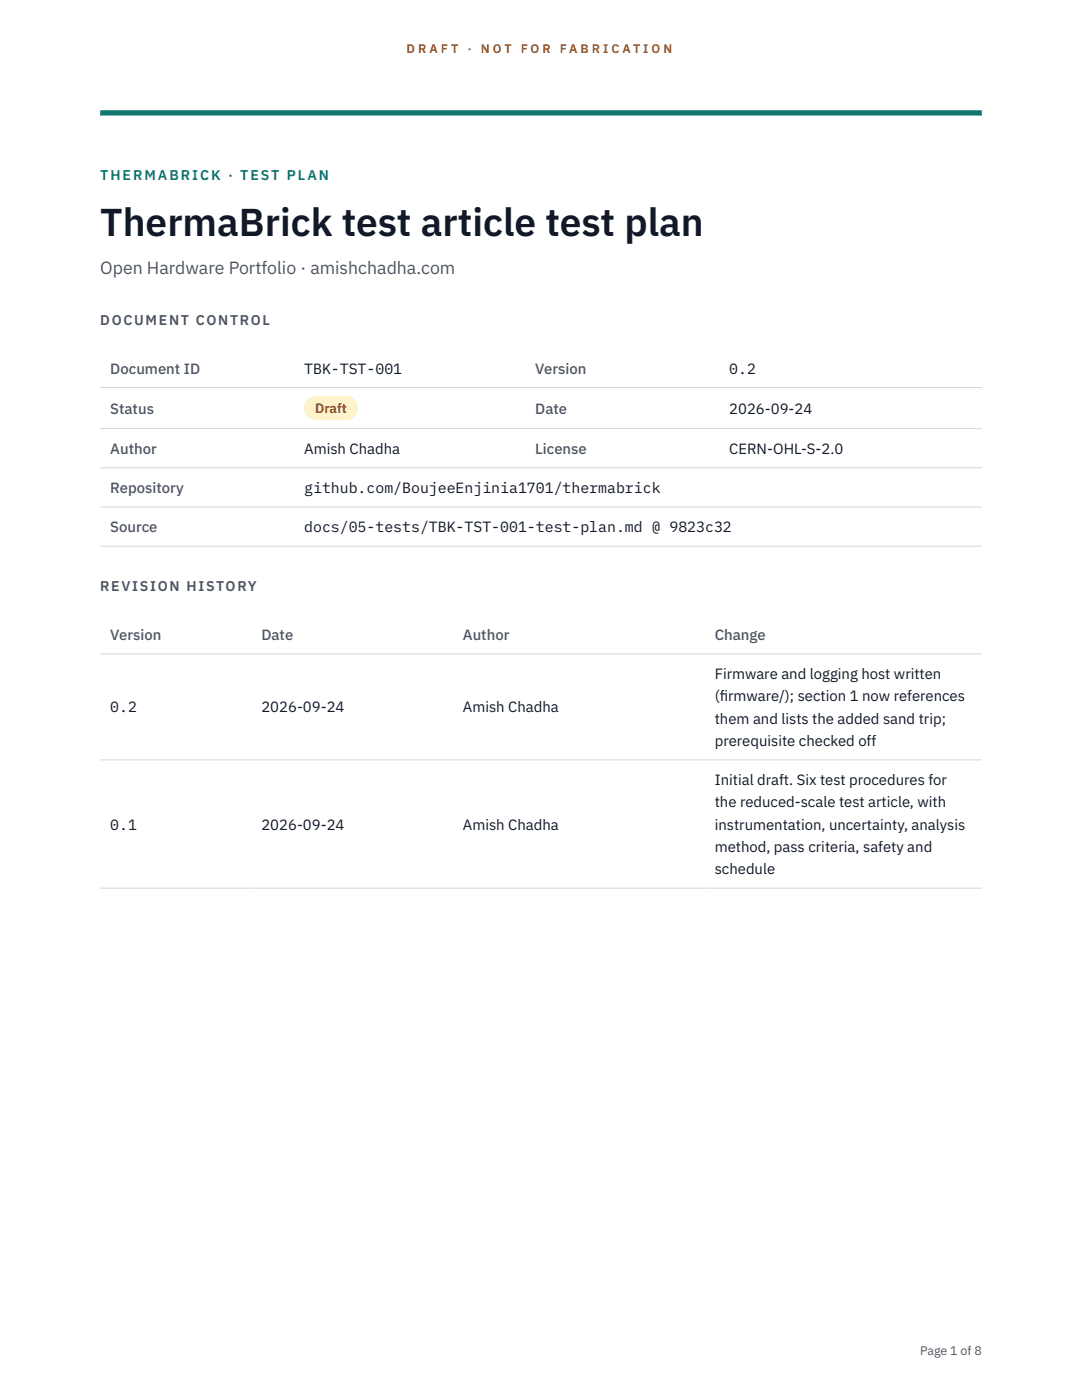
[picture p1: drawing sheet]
<svg xmlns="http://www.w3.org/2000/svg" width="216mm" height="279mm" viewBox="0 0 216 279" stroke-linecap="round" stroke-linejoin="round" font-family="sans-serif">
<defs><g id="words">
<text font-size="7.8" fill="#111827" x="20" y="47.1">ThermaBrick test article test plan</text>
<text font-size="3.5" fill="#4b5563" x="20" y="54.6">Open Hardware Portfolio · amishchadha.com</text>
<g font-size="3" fill="#4b5563">
<text x="22" y="74.5">Document ID</text>
<text x="106.8" y="74.5">Version</text>
<text x="22" y="82.6">Status</text>
<text x="106.8" y="82.6">Date</text>
<text x="22" y="90.6">Author</text>
<text x="106.8" y="90.6">License</text>
<text x="22" y="98.4">Repository</text>
<text x="22" y="106.2">Source</text>
<text x="22" y="127.7">Version</text>
<text x="52.2" y="127.7">Date</text>
<text x="92.4" y="127.7">Author</text>
<text x="142.6" y="127.7">Change</text>
</g>
<g font-size="3" fill="#111827">
<text x="60.7" y="74.5">TBK-TST-001</text>
<text x="145.5" y="74.5">0.2</text>
<text x="145.5" y="82.6">2026-09-24</text>
<text x="60.7" y="90.6">Amish Chadha</text>
<text x="145.5" y="90.6">CERN-OHL-S-2.0</text>
<text x="60.7" y="98.4">github.com/BoujeeEnjinia1701/thermabrick</text>
<text x="60.7" y="106.2">docs/05-tests/TBK-TST-001-test-plan.md @ 9823c32</text>
<text x="142.6" y="135.5">Firmware and logging host written</text>
<text x="22" y="142.2">0.2</text>
<text x="52.2" y="142.2">2026-09-24</text>
<text x="92.4" y="142.2">Amish Chadha</text>
<text x="142.6" y="140">(f</text>
<text x="143.6" y="140">irmware/); section 1 now references</text>
<text x="142.6" y="144.4">them and lists the added sand trip;</text>
<text x="142.6" y="148.9">prerequisite checked off</text>
<text x="142.6" y="156.7">Initial draft. Six test procedures for</text>
<text x="142.6" y="161.1">the reduced-scale test article, with</text>
<text x="22" y="165.6">0.1</text>
<text x="52.2" y="165.6">2026-09-24</text>
<text x="92.4" y="165.6">Amish Chadha</text>
<text x="142.6" y="165.6">instrumentation, uncertainty, analysis</text>
<text x="142.6" y="170">method, pass criteria, safety and</text>
<text x="142.6" y="174.5">schedule</text>
</g>
<text font-size="2.8" fill="#0f766e" x="20" y="36">THERMABRICK · TEST PLAN</text>
<g font-size="2.8" fill="#4b5563">
<text x="20" y="64.8">DOCUMENT CONTROL</text>
<text x="20" y="118">REVISION HISTORY</text>
</g>
<text font-size="2.7" fill="#92400e" x="62.9" y="82.5">Draft</text>
<g font-size="2.5" fill="#b45309">
<text x="81.1" y="10.5">D R A F T</text>
<text x="93.3" y="10.5">·</text>
<text x="95.9" y="10.5">N O T</text>
<text x="103.9" y="10.5">F O R</text>
<text x="111.7" y="10.5">F A B R I C A T I O N</text>
</g>
<text font-size="2.5" fill="#4b5563" x="183.6" y="270.3">Page 1 of 8</text>
</g></defs>
<path d="M20 23.1h175.9zM20 22h175.9v1.1h-175.9z" fill-rule="evenodd" fill="#0f766e"/>
<path d="M20 77.3h175.9M20 85.5h175.9M20 93.4h175.9M20 101.2h175.9M20 109h175.9M20 130.5h175.9M20 151.7h175.9M20 177.3h175.9" fill="none" stroke="#d1d5db" stroke-width=".2"/>
<path d="M60.7 79h10.7v4.9h-10.7z" fill="#fef3c7"/>
<use href="#words"/>
</svg>
